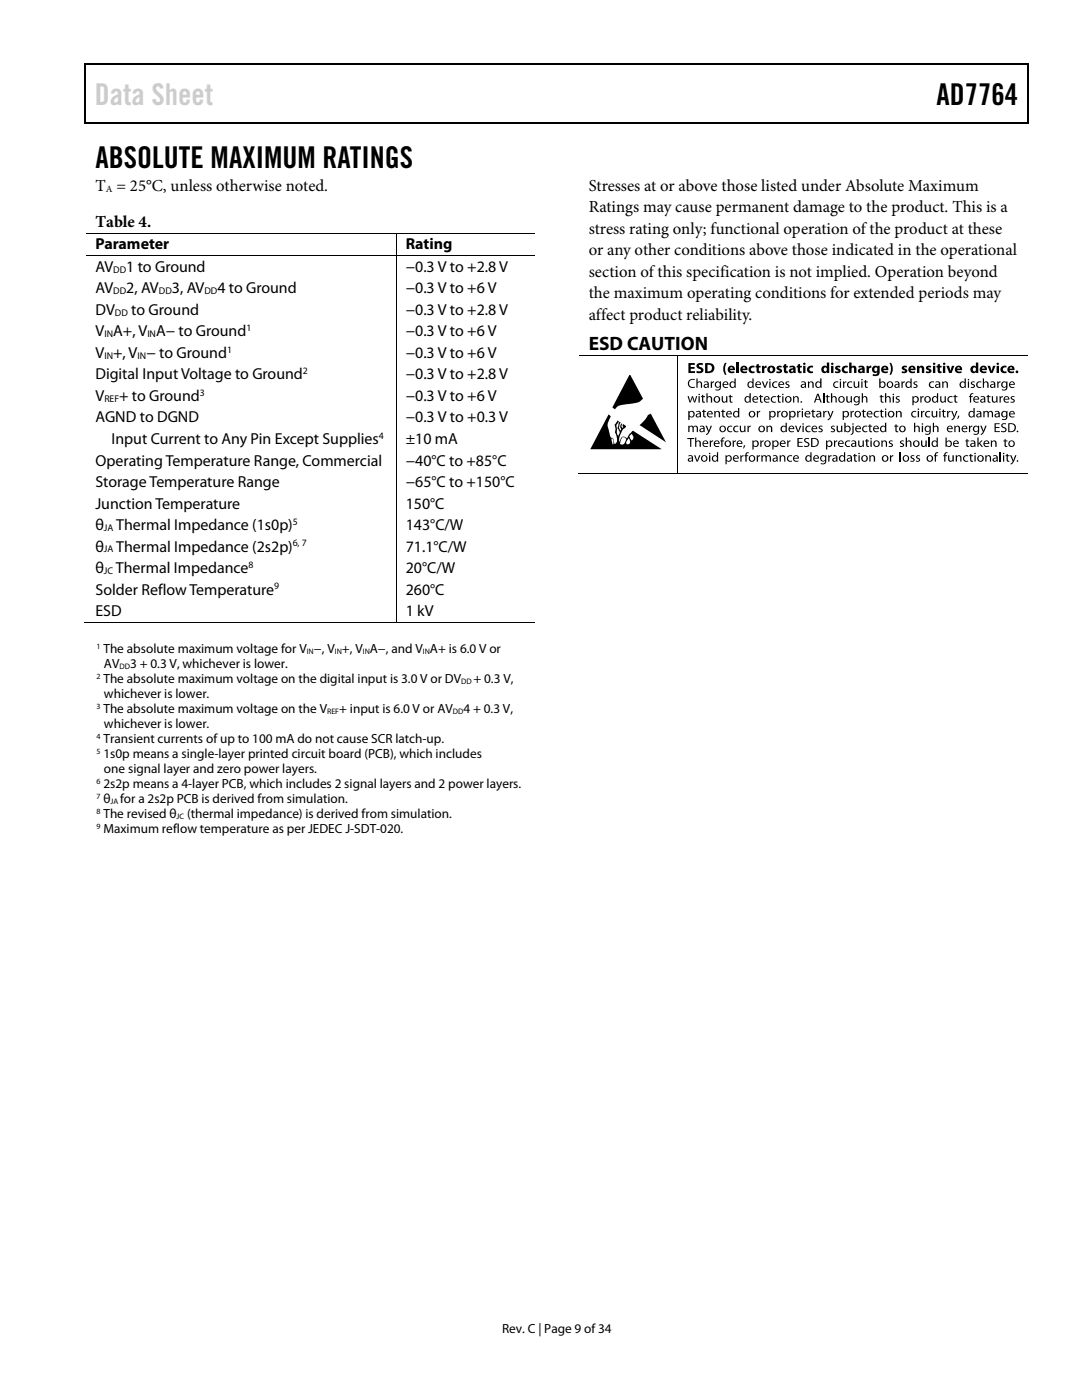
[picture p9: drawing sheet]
<svg xmlns="http://www.w3.org/2000/svg" width="216mm" height="279mm" viewBox="0 0 216 279" stroke-linecap="round" stroke-linejoin="round" font-family="sans-serif">
<defs><g id="words">
<text font-size="6" fill="#cdcdcd" x="18.9" y="21">Data Sheet</text>
<g font-size="6">
<text x="186.9" y="21">AD7764</text>
<text x="19" y="33.6">ABSOLUTE MAXIMUM RATINGS</text>
</g>
<text font-size="3.9" x="117.5" y="69.9">ESD CAUTION</text>
<g font-size="3.3">
<text x="19" y="38.1">T = 25°C, unless otherwise noted.</text>
<text x="117.5" y="38.1">Stresses at or above those listed under Absolute Maximum</text>
<text x="19" y="45.2">Table 4.</text>
<text x="117.5" y="42.4">Ratings may cause permanent damage to the product. This is a</text>
<text x="117.5" y="46.7">stress rating only; functional operation of the product at these</text>
<text x="117.5" y="50.9">or any other conditions above those indicated in the operational</text>
<text x="117.5" y="55.2">section of this specification is not implied. Operation beyond</text>
<text x="117.5" y="59.5">the maximum operating conditions for extended periods may</text>
<text x="117.5" y="63.8">affect product reliability.</text>
</g>
<g font-size="3.2">
<text x="19" y="49.8">Parameter</text>
<text x="81" y="49.8">Rating</text>
<text x="19" y="54.3">AV</text>
<text x="19" y="58.5">AV</text>
<text x="25.2" y="54.3">1 to Ground</text>
<text x="25.2" y="58.5">2, AV</text>
<text x="34.3" y="58.5">3, AV</text>
<text x="43.4" y="58.5">4 to Ground</text>
<text x="81" y="54.3">−0.3 V to +2.8 V</text>
<text x="81" y="58.5">−0.3 V to +6 V</text>
<text x="19" y="62.8">DV</text>
<text x="26.2" y="62.8">to Ground</text>
<text x="81" y="62.8">−0.3 V to +2.8 V</text>
<text x="19" y="67.1">V A+, V A− to Ground</text>
<text x="19" y="71.4">V +, V − to Ground</text>
<text x="81" y="67.1">−0.3 V to +6 V</text>
<text x="81" y="71.4">−0.3 V to +6 V</text>
<text x="19" y="75.7">Digital Input Voltage to Ground</text>
<text x="81" y="75.7">−0.3 V to +2.8 V</text>
<text x="19" y="80">V</text>
<text x="23.8" y="80">+ to Ground</text>
<text x="81" y="80">−0.3 V to +6 V</text>
<text x="19" y="84.3">AGND to DGND</text>
<text x="22.2" y="88.6">Input Current to Any Pin Except Supplies</text>
<text x="81" y="84.3">−0.3 V to +0.3 V</text>
<text x="81" y="88.6">±10 mA</text>
<text x="19" y="92.9">Operating Temperature Range, Commercial</text>
<text x="81" y="92.9">−40°C to +85°C</text>
<text x="19" y="97.2">Storage Temperature Range</text>
<text x="19" y="101.5">Junction Temperature</text>
<text x="81" y="97.2">−65°C to +150°C</text>
<text x="81" y="101.5">150°C</text>
<text x="19" y="105.8">θ</text>
<text x="23.2" y="105.8">Thermal Impedance (1s0p)</text>
<text x="81" y="105.8">143°C/W</text>
<text x="19" y="110.1">θ</text>
<text x="23.2" y="110.1">Thermal Impedance (2s2p)</text>
<text x="81" y="110.1">71.1°C/W</text>
<text x="19" y="114.4">θ</text>
<text x="19" y="118.7">Solder Reflow Temperature</text>
<text x="23.1" y="114.4">Thermal Impedance</text>
<text x="81" y="114.4">20°C/W</text>
<text x="81" y="118.7">260°C</text>
<text x="19" y="123">ESD</text>
<text x="81" y="123">1 kV</text>
</g>
<g font-size="2.6">
<text x="20.6" y="130.4">The absolute maximum voltage for V −, V +, V A−, and V A+ is 6.0 V or</text>
<text x="20.6" y="136.4">The absolute maximum voltage on the digital input is 3.0 V or DV</text>
<text x="20.7" y="133.4">AV</text>
<text x="26" y="133.4">3 + 0.3 V, whichever is lower.</text>
<text x="94.5" y="136.4">+ 0.3 V,</text>
<text x="20.6" y="142.3">The absolute maximum voltage on the V</text>
<text x="20.7" y="139.3">whichever is lower.</text>
<text x="67.7" y="142.3">+ input is 6.0 V or AV</text>
<text x="92.5" y="142.3">4 + 0.3 V,</text>
<text x="20.6" y="148.3">Transient currents of up to 100 mA do not cause SCR latch-up.</text>
<text x="20.7" y="145.3">whichever is lower.</text>
<text x="20.6" y="151.3">1s0p means a single-layer printed circuit board (PCB), which includes</text>
<text x="20.7" y="154.3">one signal layer and zero power layers.</text>
<text x="20.6" y="157.3">2s2p means a 4-layer PCB, which includes 2 signal layers and 2 power layers.</text>
<text x="20.6" y="160.3">θ</text>
<text x="24" y="160.3">for a 2s2p PCB is derived from simulation.</text>
<text x="20.6" y="163.3">The revised θ</text>
<text x="20.6" y="166.3">Maximum reflow temperature as per JEDEC J-SDT-020.</text>
<text x="37.3" y="163.3">(thermal impedance) is derived from simulation.</text>
<text x="100.2" y="266">Rev. C | Page 9 of 34</text>
</g>
<g font-size="1.9">
<text x="21.1" y="38.3">A</text>
<text x="22.6" y="54.4">DD</text>
<text x="22.6" y="58.7">DD</text>
<text x="31.7" y="58.7">DD</text>
<text x="40.8" y="58.7">DD</text>
<text x="22.9" y="63">DD</text>
<text x="20.8" y="67.3">IN</text>
<text x="20.8" y="71.6">IN</text>
<text x="27.5" y="71.6">IN</text>
<text x="29.4" y="67.3">IN</text>
<text x="45.3" y="70.4">1</text>
<text x="49.2" y="66.1">1</text>
<text x="60.5" y="74.7">2</text>
<text x="20.8" y="80.2">REF</text>
<text x="39.9" y="79">3</text>
<text x="75.6" y="87.5">4</text>
<text x="20.7" y="106">JA</text>
<text x="58.4" y="104.7">5</text>
<text x="20.7" y="110.3">JA</text>
<text x="49.6" y="113.3">8</text>
<text x="58.4" y="109">6, 7</text>
<text x="20.7" y="114.6">JC</text>
<text x="54.7" y="117.6">9</text>
</g>
<g font-size="1.6">
<text x="19.3" y="129.5">1</text>
<text x="61.2" y="130.5">IN</text>
<text x="66.8" y="130.5">IN</text>
<text x="72.4" y="130.5">IN</text>
<text x="84.4" y="130.5">IN</text>
<text x="19.3" y="135.5">2</text>
<text x="23.9" y="133.5">DD</text>
<text x="92" y="136.5">DD</text>
<text x="19.3" y="141.5">3</text>
<text x="65.3" y="142.5">REF</text>
<text x="90.4" y="142.5">DD</text>
<text x="19.3" y="147.4">4</text>
<text x="19.3" y="150.4">5</text>
<text x="19.3" y="156.4">6</text>
<text x="19.3" y="159.4">7</text>
<text x="22.1" y="160.5">JA</text>
<text x="19.3" y="162.4">8</text>
<text x="19.3" y="165.4">9</text>
<text x="35.2" y="163.4">JC</text>
</g>
</g></defs>
<g fill="#000">
<path d="M16.9 12.7h.2v1h-.2zM16.9 12.7h.2v.3h-.2zM82.5 12.7h.3v.3h-.3zM205.1 12.7h.2v1h-.2zM205.1 12.7h.2v.3h-.2zM16.9 24.4h.2v.3h-.2zM82.3 24.4h.2v.3h-.2zM205.1 24.4h.2v.3h-.2zM79 46.4h.1v.2h-.1zM79 50.9h.1v.2h-.1zM125.7 75l2.6 4.6-.2 .2a3.4 3.4 0 0 1-2.7 .8l-.6 .1a2.13 2.13 0 0 0-2.1 1l-.5-.4 2.8-5.4zM135.2 70.9h.2v.1h-.2z"/>
<path d="M137.4 72.5h1.2v.3h-.8v.4h.8v.4h-.8v.5h.9v.3h-1.3zM137.2 79.1h.2l.3 1 .4-1h.2l.3 1 .3-1h.2l-.4 1.2h-.2l-.3-1-.4 1h-.2zM137.5 75.9l.7-.3 .5 .1-.1 .2a.74 .74 0 0 0-1.1 .6 .74 .74 0 0 0 1.1 .7l.1 .2a.95 .95 0 0 1-1.2-.3 .95 .95 0 0 1 0-1.2zM139 75.5h.2v.8l.4-.2 .4 .2 .1 1.1h-.2l-.1-.9a.32 .32 0 0 0-.4-.2 .32 .32 0 0 0-.2 .3v.8h-.2zM139.2 72.6l.5-.2 .6 .1-.1 .4h-.7l-.1 .1 .2 .2a.67 .67 0 0 1 .8 .7 .67 .67 0 0 1-.9 .6l-.6-.1 .1-.4 .7 .1 .2-.2-.2-.2a.77 .77 0 0 1-.7-.9zM140.1 78.8h.2v.3h.4v.2h-.4l.1 .8 .3 .1v.1l-.4 .1-.2-.3v-.8h-.2v-.2h.2zM141 78.5h.2v.8l.4-.3 .4 .3 .1 1h-.3v-.9l-.3-.2-.3 .3v.8h-.2zM141.8 76.1h.2v.3l.5-.3v.2l-.3 .1-.1 .2v.8h-.3zM144.7 72.4h.3a2.48 2.48 0 0 0 0 2.4 .69 .69 0 0 1-.7-.8v-.8zM144 79.1h.2l.1 .9 .2 .2 .4-.2v-.9h.2v1.2h-.2v-.2l-.1 .1a.49 .49 0 0 1-.7 0zM145.6 78.8h.2v.3h.4v.2h-.4l.1 .8 .3 .1v.1l-.4 .1-.2-.3v-.8h-.2zM146.9 72.4h.5v2h-.5z"/>
<path d="M149.6 73.2l.8-.2h.2l-.1 .4a.44 .44 0 0 0-.7 .3 .44 .44 0 0 0 .7 .4l.1 .3a.8 .8 0 0 1-1-.2 .8 .8 0 0 1 0-1zM151 72.7l.4-.1v.4h.4v.3h-.4l.1 .8h.3v.3h-.6l-.2-.1v-1h-.2v-.3h.2zM151.6 78.8h.3v.3h.3v.2h-.3v.8l.3 .1-.1 .2h-.2l-.2-.3-.1-.8h-.2v-.2h.2zM152 73h.4v.3l.3-.3h.3v.4h-.3l-.2 .2v.8h-.5zM152 76.1h.3l.3 1.1 .4-1.1h.3l-.5 1.3h-.3zM155 73.2l.6-.2 .4 .1-.1 .3-.5-.1 .1 .2a.51 .51 0 0 1 .6 .5 .51 .51 0 0 1-.7 .5l-.5-.1 .1-.3 .4 .1 .2-.1-.6-.5zM154.2 76.3l.6-.2 .3 .1v.1a.5 .5 0 0 0-.8 .5 .5 .5 0 0 0 .8 .4v.2a.69 .69 0 0 1-.9-.2 .69 .69 0 0 1 0-.9zM155.2 78.8h.3v.3h.3v.2h-.3v.8l.3 .1v.1l-.4 .1-.2-.3v-.8h-.2v-.2h.2zM156.8 76.3l.4-.2 .3 .1v.1h-.5v.3l.2 .1a.38 .38 0 0 1 .3 .3 .38 .38 0 0 1-.2 .4l-.6-.1v-.1h.4l.2-.1-.5-.5zM156.4 72.7l.5-.1v.4h.3v.3h-.3v.8h.3v.3h-.5l-.2-.1-.1-1h-.2v-.3h.2zM158.2 79.1h.2l.1 .2 .1-.1a.5 .5 0 0 1 .7 .1l.1 1h-.3v-.9l-.3-.2-.3 .3v.8h-.2zM159.2 72.7l.4-.1v.4h.4v.3h-.4l.1 .8h.3v.3h-.5l-.3-.1v-1h-.2v-.3h.2z"/>
<path d="M161.2 76.1h.2v.2l.1-.1a.51 .51 0 0 1 .8 .1l.1 1.1h-.3v-.9l-.3-.2-.3 .2v.9h-.3zM161.2 73.2l.9-.2h.2l-.1 .4a.44 .44 0 0 0-.7 .3 .44 .44 0 0 0 .7 .4l.1 .3a.8 .8 0 0 1-1.1-.2 .8 .8 0 0 1 0-1zM164.2 78.5h.3v1.8h-.3zM165 78.8h.2v.3h.3v.2h-.3v.8l.3 .1v.1l-.3 .1-.2-.3v-.8h-.3v-.2h.3zM165.8 78.5h.3v.8l.4-.3 .4 .3 .1 1h-.3v-.9l-.3-.2-.3 .3v.8h-.3zM166.7 73.2l.6-.2 .4 .1-.1 .3-.5-.1v.2a.51 .51 0 0 1 .7 .5 .51 .51 0 0 1-.7 .5l-.5-.1 .1-.3 .4 .1 .2-.1-.6-.5zM166.4 76.3l.6-.2 .3 .1-.1 .1a.5 .5 0 0 0-.7 .5 .5 .5 0 0 0 .8 .4v.2a.68 .68 0 0 1-.9-.2 .68 .68 0 0 1 0-.9zM168.2 76.1h.2v.3l.5-.3v.2l-.3 .1-.1 .2v.8h-.3zM168.2 73.2l.8-.2h.2l-.1 .4a.44 .44 0 0 0-.7 .3 .44 .44 0 0 0 .7 .4l.1 .3a.8 .8 0 0 1-1-.2 .8 .8 0 0 1 0-1zM169.4 72.4h.5v.8a.55 .55 0 0 1 .7-.2 .55 .55 0 0 1 .3 .6v.8h-.5v-.9l-.2-.2-.3 .2v.9h-.5zM168.9 79.1h.2v.9l.3 .2 .3-.3v-.8h.3v1.2h-.2v-.2l-.1 .1a.49 .49 0 0 1-.8 0zM169.2 76.3l.5-.2 .4 .1-.1 .1a.5 .5 0 0 0-.8 .5 .5 .5 0 0 0 .8 .4v.2a.68 .68 0 0 1-.9-.2 .68 .68 0 0 1 .1-.9z"/>
<path d="M170.3 76.1h.3v.9l.3 .2 .3-.2v-.9h.3v1.3h-.2l-.1-.2-.1 .1a.48 .48 0 0 1-.7-.1zM172 78.5h.2v.8l.4-.3 .4 .3 .1 1h-.3v-.9l-.3-.2-.3 .3v.8h-.2zM172.6 75.9l.2-.1v.3h.4v.2h-.4l.1 .9h.2v.2h-.3l-.2-.2v-.9h-.2v-.2h.2zM172.9 73h.4v.3l.3-.3h.3v.4h-.3l-.2 .3v.7h-.5zM175.7 78.8h.3v.3h.3v.2h-.3v.8l.3 .1v.1l-.4 .1-.1-.3-.1-.8h-.2zM176.6 78.5h.2v.8l.5-.3 .4 .3v1h-.2v-.9l-.3-.2-.4 .3v.8h-.2zM177.5 72.4a.69 .69 0 0 1 .6 .8v.8a.69 .69 0 0 1-.6 .8 2.48 2.48 0 0 0 0-2.4zM179.9 76.1h.2v.3l.4-.3v.2l-.2 .1-.2 .2v.8h-.2zM180 73.2l.5-.2 .5 .1-.1 .3h-.5l.2 .2a.46 .46 0 0 1 .4 .6l-.3 .2h-.8l.1-.3 .4 .1 .2-.1-.6-.5zM182.3 76.3l.4-.2 .4 .1-.1 .1h-.4v.3l.2 .1a.38 .38 0 0 1 .3 .3 .38 .38 0 0 1-.2 .4l-.7-.1 .1-.1h.3l.3-.1-.6-.5zM183 73h.4v.2l.3-.2a.55 .55 0 0 1 .7 .6v.8h-.5v-.9l-.2-.2-.2 .3-.1 .8h-.4zM183.6 79.1h.2l.1 .2 .4-.3v.3h-.2l-.2 .3v.7h-.3z"/>
<path d="M184.8 73.2l.6-.2 .4 .1-.1 .3-.4-.1v.2l.2 .1a.46 .46 0 0 1 .3 .6l-.3 .2h-.8l.1-.3 .4 .1 .2-.1-.6-.5zM185.5 76.3l.6-.2 .3 .1-.1 .1a.5 .5 0 0 0-.7 .5 .5 .5 0 0 0 .7 .4l.1 .2a.69 .69 0 0 1-.9-.2 .69 .69 0 0 1 0-.9zM187.1 72.7l.4-.1v.4h.4v.3h-.4l.1 .8h.3v.3h-.5l-.3-.1v-1h-.2v-.3h.2zM188 76.1h.2v.2l.1-.1a.5 .5 0 0 1 .8 .1v1.1h-.2v-.9l-.3-.2-.3 .3v.8h-.3zM187.6 79.1h.2l.1 .9 .2 .2 .4-.3v-.8h.2v1.2h-.2v-.2l-.1 .1a.48 .48 0 0 1-.7 0zM188.8 73h.6l.3 1 .2-1h.5l-.5 1.4h-.5zM190.5 78.8h.2v.3h.3v.2h-.3v.8l.3 .1v.1l-.3 .1-.2-.3v-.8h-.3v-.2h.3zM193.8 76.3l.4-.2 .3 .1-.1 .1h-.4v.3l.2 .1a.38 .38 0 0 1 .3 .3 .38 .38 0 0 1-.2 .4l-.6-.1v-.1h.4l.2-.1-.5-.5zM195 76.3l.5-.2 .3 .1v.1a.5 .5 0 0 0-.8 .5 .5 .5 0 0 0 .8 .4v.2a.69 .69 0 0 1-.9-.2 .69 .69 0 0 1 .1-.9zM196.1 75.5h.3v.8l.4-.2 .4 .2 .1 1.1h-.3v-.9l-.3-.2-.3 .3v.8h-.3zM197.1 78.8h.2v.3h.3v.2h-.3v.8l.3 .1v.1l-.3 .1-.2-.3v-.8h-.3v-.2h.3zM197 73h.6l.2 1 .3-1h.5l-.5 1.4h-.5z"/>
<path d="M199 76.1h.2v.3l.4-.3v.2l-.4 .3v.8h-.2zM197.9 79.1h.2l.1 .9 .3 .2 .3-.3v-.8h.2l.1 1.2h-.3v-.2l-.1 .1a.48 .48 0 0 1-.7 0zM199.4 79.1h.2l.1 .2 .4-.3v.3h-.2l-.2 .3v.7h-.3zM199.8 73.2l.9-.2h.2l-.1 .4a.43 .43 0 0 0-.7 .3 .43 .43 0 0 0 .7 .4l.1 .3a.8 .8 0 0 1-1.1-.2 .8 .8 0 0 1 0-1zM129.2 82.9l.6-.4 3.1 5.8-5.3-3.5 1.1-1zM135.2 94.3h.2v.2h-.2zM137.3 85h.3v.2l.2-.2h.4l.2 .2 .3-.2h.3l.3 .5v.7h-.3v-.9l-.3-.2-.3 .3v.8h-.2v-.9l-.3-.2-.3 .3v.8h-.3zM137.1 87.4h1.4v.2h-.6v1.6h-.2v-1.6h-.6zM138.7 87.3h.2v.8l.5-.2 .4 .2 .1 1.1h-.3v-.9l-.3-.2-.4 .3v.8h-.2zM138.5 90.9h.2l.4 1 .4-1h.3l-.6 1.2h-.2zM140.3 81.8l.2-.1v.3h.4v.2h-.4l.1 .9h.3v.2h-.4l-.2-.2v-.9h-.2v-.2h.2zM140.8 85h.3l.3 1 .4-1h.3l-.7 1.5-.5 .3v-.2l.4-.4z"/>
<path d="M141.6 87.9h.2v.3l.5-.3v.2l-.2 .1-.2 .2v.8h-.3zM142.5 82h.2l.1 .2 .1-.1a.51 .51 0 0 1 .7 .1l.1 1.1h-.3v-.9l-.3-.2-.3 .2v.9h-.3zM144.1 87.4l.5-.1v.2l-.4 .2v.2h.3v.2h-.3v1.1h-.3v-1.1h-.2v-.2h.2zM144.1 81.8l.3-.1v.3h.3v.2h-.3v.9h.3v.2h-.4l-.2-.2v-.9h-.2v-.2h.2zM145.3 85.1l.5-.2 .3 .1v.2a.5 .5 0 0 0-.8 .4 .5 .5 0 0 0 .8 .4v.2a.68 .68 0 0 1-.9-.2 .68 .68 0 0 1 .1-.9zM146.2 87.9h.2v.3l.4-.3v.2l-.4 .3v.8h-.2zM146.5 85.1l.5-.2 .3 .1v.2a.5 .5 0 0 0-.8 .4 .5 .5 0 0 0 .8 .4v.2a.69 .69 0 0 1-.9-.1 .69 .69 0 0 1 .1-1zM147.7 90.9h.2v.2l.5-.3v.3h-.3l-.1 .2v.8h-.3zM148.4 88.9h.3l-.3 .6h-.1zM148.9 90.4l.5-.1v.2h-.3l-.1 .1v.3h.3v.1h-.3v1.1h-.3v-1.1h-.1v-.1h.1zM147.6 85h.3v.9l.3 .2 .3-.2v-.9h.2l.1 1.2h-.2l-.1-.2-.1 .1a.49 .49 0 0 1-.7 0zM149.1 85h.3v.2l.4-.3v.3l-.4 .3v.7h-.2z"/>
<path d="M151 90.9h.2v.2l.5-.3v.3h-.3l-.1 .2v.8h-.3zM151 82h.2v.3l.5-.3v.2l-.3 .1-.1 .3v.7h-.3zM151.7 87.9h.2v.3l.5-.3v.2l-.4 .3v.8h-.3zM151.9 90.9h.2v.2l.3-.2h.3l.2 .2 .3-.2h.4l.2 .5v.7h-.2v-.9l-.3-.2-.3 .2v.9h-.2l-.1-.9-.2-.2-.3 .3v.8h-.3zM152.9 85h.2l.1 .2 .1-.1a.52 .52 0 0 1 .7 0l.1 1.1h-.3v-.9l-.3-.2-.3 .3v.8h-.3zM154 79.2l.5-.2 .4 .1-.1 .2a.5 .5 0 0 0-.8 .4 .5 .5 0 0 0 .8 .4v.2a.68 .68 0 0 1-.9-.2 .68 .68 0 0 1 .1-.9zM155.1 82h.2v.3l.5-.3v.2l-.3 .1-.2 .3v.7h-.2zM155.6 90.9h.2v.2l.1-.1a.51 .51 0 0 1 .7 0l.1 1.1h-.2v-.7a.34 .34 0 0 0-.3-.4 .34 .34 0 0 0-.4 .4v.7h-.2zM157.1 87.9h.2v.3l.4-.3v.2l-.2 .1-.2 .2v.8h-.2zM157.2 91l.5-.2 .4 .1-.1 .2a.5 .5 0 0 0-.7 .4 .5 .5 0 0 0 .7 .4l.1 .2a.68 .68 0 0 1-.9-.2 .68 .68 0 0 1 0-.9zM158.6 85h.3l.4 1 .3-1h.3l-.5 1.2h-.3zM159.1 82h.2v.3l.4-.3v.2l-.2 .1-.2 .2v.8h-.2z"/>
<path d="M159.8 80.1h.2v.2h-.2zM159.1 87.4h1v.2h-.7v.6h.7v.2h-.7v.6h.8v.2h-1.1zM160.5 87.6l.5-.2 .5 .1-.1 .2-.4-.1-.3 .1 .1 .4a.57 .57 0 0 1 .7 .4 .57 .57 0 0 1-.3 .7h-.7l-.1-.1 .1-.2a.4 .4 0 0 0 .5 .1 .4 .4 0 0 0 .1-.5l-.2-.1a.51 .51 0 0 1-.4-.8zM160.9 85.1l.5-.2 .3 .1v.2a.5 .5 0 0 0-.8 .4 .5 .5 0 0 0 .8 .4v.2a.69 .69 0 0 1-.9-.1 .69 .69 0 0 1 .1-1zM162.1 81.8l.2-.1v.3h.4v.2h-.4l.1 .9h.2v.2h-.3l-.2-.2v-.9h-.2v-.2h.2zM163.4 85.1l.4-.2 .3 .1v.2h-.5v.2l.2 .1a.39 .39 0 0 1 .3 .6l-.4 .2-.4-.1 .1-.2 .3 .1 .2-.2-.5-.4zM164.3 82h.2v.3l.4-.3v.2l-.2 .1-.2 .2v.8h-.2zM165.2 90.9h.3v.2l.4-.3v.3h-.2l-.2 .3v.7h-.2zM165.1 82h.2l.4 1 .4-1h.2l-.6 1.6-.5 .3-.1-.2a.43 .43 0 0 0 .5-.5zM165.9 85.1l.4-.2 .3 .1-.1 .2h-.4v.2l.2 .1a.38 .38 0 0 1 .3 .3 .38 .38 0 0 1-.2 .4h-.6v-.2l.4 .1 .2-.2-.6-.4zM166.4 87.9h.2v.3l.5-.3v.2l-.3 .1-.1 .2v.8h-.3zM166.9 85h.3v.9l.3 .2 .3-.3v-.8h.3v1.2h-.2v-.2l-.1 .1a.49 .49 0 0 1-.8 0z"/>
<path d="M168.8 88.1l.5-.2 .3 .1v.1a.5 .5 0 0 0-.8 .5 .5 .5 0 0 0 .8 .4v.1a.69 .69 0 0 1-.9-.1 .69 .69 0 0 1 .1-.9zM169.7 82h.2v.3l.5-.3v.2l-.3 .1-.1 .2v.8h-.3zM170.4 90.6h.3v.3h.3v.1h-.3v.9l.3 .1v.1h-.4l-.1-.2-.1-.9h-.2v-.1h.2zM171.2 87.9h.3v.9l.3 .2 .3-.2v-.9h.3v1.3h-.2l-.1-.2v.1a.48 .48 0 0 1-.8-.1zM172.2 81.8l.2-.1v.3h.4v.2h-.4v.9h.3l.1 .2h-.4l-.2-.2v-.9h-.2v-.2h.2zM172.2 85.1l.5-.2 .4 .1-.1 .2a.5 .5 0 0 0-.7 .4 .5 .5 0 0 0 .7 .4l.1 .2a.69 .69 0 0 1-.9-.1 .69 .69 0 0 1 0-1zM172.8 87.7l.3-.1v.3h.3v.2h-.3v.9h.3v.2h-.4l-.2-.2v-.9h-.2zM173.4 90.9h.3v.2l.1-.1a.52 .52 0 0 1 .7 0l.1 1.1h-.2l-.1-.9-.2-.2-.4 .3v.8h-.2zM173.4 84.7h.3v.3h.3v.1h-.3v.9l.3 .1v.1h-.4l-.1-.2-.1-.9h-.2v-.1h.2zM174.5 82.2l.5-.2 .4 .1-.1 .1a.5 .5 0 0 0-.7 .5 .5 .5 0 0 0 .7 .4l.1 .1a.68 .68 0 0 1-.9-.1 .68 .68 0 0 1 0-.9zM175.9 87.9h.2v.2l.1-.1a.5 .5 0 0 1 .7 .1l.1 1.1h-.2l-.1-.9a.32 .32 0 0 0-.3-.2 .32 .32 0 0 0-.3 .3v.8h-.2zM175.7 81.8l.3-.1v.3h.3v.2h-.3v.9h.3v.2h-.4l-.1-.2-.1-.9h-.2v-.2h.2z"/>
<path d="M177.4 88.1l.4-.2 .3 .1v.1h-.5v.3h.2a.38 .38 0 0 1 .4 .4 .38 .38 0 0 1-.2 .4l-.7-.1 .1-.1h.3l.3-.1-.6-.5zM177.6 90.9h.2v.2l.5-.3v.3h-.3l-.2 .2v.8h-.2zM178.8 79.2l.4-.2 .3 .1-.1 .2h-.4v.2l.2 .1a.38 .38 0 0 1 .3 .3 .38 .38 0 0 1-.2 .4h-.6l.1-.2 .3 .1 .2-.2-.5-.4zM178.8 82h.2v.2l.1-.1a.52 .52 0 0 1 .7 .1l.1 1.1h-.2l-.1-.9-.2-.2-.4 .3v.8h-.2zM178.7 84.7h.2v.3h.3v.1h-.3v.9l.3 .1v.1h-.3l-.2-.2v-.9h-.3v-.1h.3zM179.6 90.3h.2v1.8h-.2zM179.6 88.1l.4-.2 .4 .1-.1 .1h-.4v.3h.2a.38 .38 0 0 1 .3 .4 .38 .38 0 0 1-.2 .4l-.6-.1v-.1h.3l.3-.1-.6-.5zM180.7 87.3h.3v.8l.4-.2 .4 .2 .1 1.1h-.3v-.9a.32 .32 0 0 0-.4-.2 .32 .32 0 0 0-.2 .3v.8h-.3zM181.7 91l.4-.2 .4 .1-.1 .2h-.4v.2l.1 .1a.39 .39 0 0 1 .4 .6l-.5 .2-.4-.1 .1-.2 .3 .1 .3-.2-.6-.5zM182.4 84.4h.2v.8l.5-.3 .4 .2v1.1h-.2v-.7a.34 .34 0 0 0-.3-.4 .34 .34 0 0 0-.4 .4v.7h-.2zM182.8 91l.4-.2 .4 .1-.1 .2h-.4v.2l.2 .1a.38 .38 0 0 1 .3 .3 .38 .38 0 0 1-.2 .4h-.7l.1-.2 .3 .1 .3-.2-.6-.5zM182 82.2l.5-.2 .3 .1v.1a.5 .5 0 0 0-.8 .5 .5 .5 0 0 0 .8 .4v.1a.68 .68 0 0 1-.9-.1 .68 .68 0 0 1 .1-.9z"/>
<path d="M183.8 82h.2v.3l.4-.3v.2l-.2 .1-.2 .2v.8h-.2zM183.8 87.9h.2l.1 .9 .2 .2 .4-.2v-.9h.2v1.3h-.2v-.2l-.1 .1a.49 .49 0 0 1-.8-.1zM185.3 87.3h.3v1.9h-.3zM184.8 82.2l.5-.2 .3 .1v.1a.5 .5 0 0 0-.8 .5 .5 .5 0 0 0 .8 .4v.1a.68 .68 0 0 1-.9-.1 .68 .68 0 0 1 .1-.9zM186.1 84.4h.3v.8l.4-.3 .4 .2 .1 1.1h-.3v-.9l-.3-.2-.3 .3v.8h-.3zM186.7 90.4l.5-.1v.2h-.3l-.1 .1v.3h.3v.1h-.3v1.1h-.3v-1.1h-.2v-.1h.2zM185.9 82h.2l.1 .9 .2 .2 .4-.2v-.9h.2v1.3h-.2v-.2l-.1 .1a.48 .48 0 0 1-.7-.1zM188.1 81.8l.3-.1v.3h.3v.2h-.3v.9h.3v.2h-.4l-.1-.2-.1-.9h-.2zM188.6 90.4l.5-.1v.2h-.4v.1l-.1 .3h.4v.1h-.4v1.1h-.2v-1.1h-.2v-.1h.2zM189 82h.2v.3l.5-.3v.2l-.3 .1-.2 .2v.8h-.2zM189.8 82h.3l.3 1 .4-1h.2l-.6 1.6-.5 .3v-.2a.43 .43 0 0 0 .4-.5zM189.2 79.2l.5-.2 .4 .1-.1 .2a.5 .5 0 0 0-.7 .4 .5 .5 0 0 0 .8 .4v.2a.69 .69 0 0 1-.9-.1 .69 .69 0 0 1 0-1z"/>
<path d="M189.2 90.9h.2l.1 .9 .2 .2 .3-.3 .1-.8h.2v1.2h-.2v-.2l-.1 .1a.48 .48 0 0 1-.7-.1zM190.4 85h.2v.2l.1-.1a.51 .51 0 0 1 .8 0l.1 1.1h-.3v-.9l-.3-.2-.3 .3v.8h-.3zM190.7 90.9h.2v.2l.1-.1a.5 .5 0 0 1 .8 0v1.1h-.2v-.9a.32 .32 0 0 0-.4-.2 .32 .32 0 0 0-.2 .4v.7h-.3zM191.2 83h.2l-.2 .6h-.2zM192.8 87.7l.3-.1v.3h.3v.2h-.3v.9h.3v.2h-.4l-.2-.2v-.9h-.2zM192.3 91l.6-.2 .3 .1-.1 .2a.5 .5 0 0 0-.7 .4 .5 .5 0 0 0 .8 .4v.2a.69 .69 0 0 1-.9-.2 .69 .69 0 0 1 0-.9zM193.3 85h.2l.1 .2 .4-.3v.3h-.2l-.2 .3v.7h-.3zM193.7 78.6l.5-.1v.2l-.4 .1v.3h.3v.2h-.3v1h-.3v-1h-.2v-.2h.2zM193.6 90.6h.2v.3h.4v.1h-.4l.1 .9 .2 .1 .1 .1h-.4l-.2-.2v-.9h-.2v-.1h.2zM195 87.3h.3v1.2l.5-.6h.3l-.6 .5 .7 .8h-.3l-.5-.6-.1 .1v.5h-.3zM195.6 85h.3l.3 1 .4-1h.3l-.6 1.2-.6 .6v-.2l.4-.4zM196.2 82h.2v.2l.3-.2h.3l.2 .2 .3-.2h.4l.2 .5v.8h-.2v-.9l-.3-.2-.3 .2v.9h-.2l-.1-1-.2-.1-.3 .3v.8h-.3z"/>
<path d="M196.6 90.9h.2v.2l.1-.1a.5 .5 0 0 1 .8 0l.1 1.1h-.3v-.7a.34 .34 0 0 0-.3-.4 .34 .34 0 0 0-.4 .4v.7h-.2zM197.7 87.9h.2v.2l.1-.1a.52 .52 0 0 1 .8 .1l.1 1.1h-.3v-.9l-.3-.2-.3 .3v.8h-.3zM198.5 84.5h1v.2h-.8v.5h.7v.2h-.7v.6h.8v.2h-1zM199.5 90.3h.2v1.8h-.2zM199.8 84.7a.8 .8 0 0 1 1-.2l-.1 .2-.3-.1-.4 .2 .2 .3a.57 .57 0 0 1 .6 .4 .57 .57 0 0 1-.3 .7h-.7l-.1-.1 .1-.1a.4 .4 0 0 0 .6 .1 .4 .4 0 0 0 .1-.6l-.3-.1a.51 .51 0 0 1-.4-.7zM200.4 87.7l.3-.1v.3h.3v.2h-.3v.9h.3v.2h-.4l-.1-.2-.1-.9h-.2v-.2h.2zM200.9 90.6h.2v.3h.3v.1h-.3v.9l.3 .1v.1h-.3l-.2-.2v-.9h-.3v-.1h.3zM201.7 79.2l.4-.2 .4 .1-.1 .2h-.5v.2l.3 .1a.38 .38 0 0 1 .3 .3 .38 .38 0 0 1-.2 .4h-.7l.1-.2 .3 .1 .3-.2-.6-.4zM201.5 90.9h.3l.4 1 .4-1h.2l-.5 1.2-.6 .6-.1-.2 .5-.4zM202.9 86h.2v.2h-.2zM202.9 91.9h.2v.2h-.2zM79 124.2h.1v.2h-.1z"/>
<path d="M139.4 78.7a.15 .15 0 0 1 .2 0 .15 .15 0 0 1-.2 0zM139.4 79.1h.2v1.2h-.2z"/>
<path d="M140.7 72.5a1.56 1.56 0 0 1 1.8 .6 1.23 1.23 0 0 1-1.7 1.4l-.1-.1zM141.2 72.8v1.3a.69 .69 0 0 0 .9-.6 .69 .69 0 0 0-.9-.7z"/>
<path d="M140.5 76.2l.4-.1 .5 .3 .1 1h-.3v-.2a.42 .42 0 0 1-.6 .2 .42 .42 0 0 1 0-.7l.6-.1v-.2l-.3-.1-.4 .1zM140.7 76.9v.3h.3l.2-.2v-.2z"/>
<path d="M142.8 76.3l.4-.2 .4 .2 .1-.2h.2v.4a1.51 1.51 0 0 1-.2 1.3l-.5 .1-.5-.1 .1-.1h.2a.47 .47 0 0 0 .5 0 .47 .47 0 0 0 .1-.5 .61 .61 0 0 1-.9 0 .61 .61 0 0 1 .1-.9zM143.1 76.3a.47 .47 0 0 0-.2 .6 .47 .47 0 0 0 .5 .3 .46 .46 0 0 0 .2-.6 .46 .46 0 0 0-.5-.3z"/>
<path d="M144.3 76.3a.57 .57 0 0 1 .7-.2 .57 .57 0 0 1 .3 .7h-.9a.51 .51 0 0 0 .8 .4l.1 .2a.71 .71 0 0 1-1-.2 .71 .71 0 0 1 0-.9zM144.6 76.3l-.2 .3h.7l-.1-.3z"/>
<path d="M145.4 73.2a.71 .71 0 0 1 .9-.2 .71 .71 0 0 1 .3 .9h-.9l.2 .2h.6l.1 .3a.84 .84 0 0 1-1.1-.1 .84 .84 0 0 1-.1-1.1zM145.8 73.3l-.1 .3h.5l-.1-.3z"/>
<path d="M145.7 76.3l.5-.2 .4 .2v-.8h.2v1.9h-.2v-.2a.63 .63 0 0 1-1 0 .63 .63 0 0 1 .1-.9zM146 76.3a.48 .48 0 0 0-.2 .6 .48 .48 0 0 0 .6 .3l.1-.1a.47 .47 0 0 0 0-.6 .47 .47 0 0 0-.5-.2z"/>
<path d="M147.9 73.2a.71 .71 0 0 1 .9-.2 .71 .71 0 0 1 .3 .9h-.9l.2 .2h.6l.1 .3a.84 .84 0 0 1-1.1-.1 .84 .84 0 0 1-.1-1.1zM148.3 73.3l-.2 .3h.6l-.1-.3z"/>
<path d="M148.7 79.2l.4-.2 .4 .2v-.7h.3v1.8h-.2v-.2a.63 .63 0 0 1-1 .1 .63 .63 0 0 1 .1-1zM149 79.3a.48 .48 0 0 0-.2 .6 .48 .48 0 0 0 .5 .3 .47 .47 0 0 0 .2-.6 .47 .47 0 0 0-.5-.3z"/>
<path d="M150.3 79.2a.57 .57 0 0 1 .7-.1 .57 .57 0 0 1 .3 .6h-1a.51 .51 0 0 0 .9 .4v.2a.71 .71 0 0 1-.9-.1 .71 .71 0 0 1 0-1zM150.5 79.3l-.2 .3h.8l-.2-.3z"/>
<path d="M149.3 76.3l.4-.2 .4 .2v-.8h.3v1.9h-.2v-.2a.63 .63 0 0 1-1 0 .63 .63 0 0 1 .1-.9zM149.6 76.3a.48 .48 0 0 0-.2 .6 .48 .48 0 0 0 .5 .3 .47 .47 0 0 0 .2-.6 .47 .47 0 0 0-.5-.3z"/>
<path d="M150.9 76.3a.57 .57 0 0 1 .7-.2 .57 .57 0 0 1 .3 .7h-1a.51 .51 0 0 0 .3 .4 .51 .51 0 0 0 .6 0v.2a.71 .71 0 0 1-.9-.2 .71 .71 0 0 1 0-.9zM151.1 76.3l-.2 .3h.7l-.1-.3z"/>
<path d="M152.6 79.2a.57 .57 0 0 1 .7-.1 .57 .57 0 0 1 .3 .6h-1a.53 .53 0 0 0 .9 .4v.2a.71 .71 0 0 1-.9-.1 .71 .71 0 0 1 0-1zM152.8 79.3l-.2 .3h.7l-.1-.3z"/>
<path d="M153.5 75.7h.2v.2h-.2zM153.5 76.1h.2v1.3h-.2z"/>
<path d="M153.1 73.7a.8 .8 0 0 1 1.6 0 .8 .8 0 0 1-1.6 0zM153.7 73.4l-.1 .1a.44 .44 0 0 0 .3 .7 .41 .41 0 0 0 .3-.5 .41 .41 0 0 0-.5-.3z"/>
<path d="M155.5 76.3a.57 .57 0 0 1 .7-.2 .57 .57 0 0 1 .3 .7h-1a.51 .51 0 0 0 .8 .4l.1 .2a.71 .71 0 0 1-.9-.2 .71 .71 0 0 1 0-.9zM155.7 76.3l-.2 .3h.7l-.1-.3z"/>
<path d="M156 78.7a.15 .15 0 0 1 .3 0 .15 .15 0 0 1-.3 0zM156.1 79.1h.2v1.2h-.2z"/>
<path d="M157.5 73.1l.3-.1a.65 .65 0 0 1 .9 .6l.1 .8h-.4l-.1-.1a.49 .49 0 0 1-.7 .1 .49 .49 0 0 1 0-.8l.7-.2-.3-.1-.4 .1zM157.9 73.9v.1l.1 .2 .3-.2v-.2z"/>
<path d="M160.3 72.4h.4v.4h-.4zM160.3 73h.4v1.4h-.4z"/>
<path d="M159.9 76.2l.4-.1 .5 .3v1h-.2v-.2a.42 .42 0 0 1-.6 .1 .42 .42 0 0 1 0-.6l.6-.1v-.2l-.3-.1-.4 .1zM160.1 76.9v.3h.4l.1-.2v-.2z"/>
<path d="M163.1 78.6h.2l.7 1.7h-.3l-.2-.5h-.6l-.2 .5h-.3zM163.2 78.8l-.3 .8h.6z"/>
<path d="M162.8 76.3l.5-.2 .4 .2v-.8h.2v1.9h-.2v-.2a.63 .63 0 0 1-1 0 .63 .63 0 0 1 .1-.9zM163.1 76.3a.48 .48 0 0 0-.2 .6 .48 .48 0 0 0 .6 .3 .47 .47 0 0 0 .1-.6 .47 .47 0 0 0-.5-.3z"/>
<path d="M164.1 73.2l.5-.2 .4 .1v-.7h.5v2h-.5v-.2a.71 .71 0 0 1-1 0 .71 .71 0 0 1 .1-1zM164.5 73.4a.39 .39 0 0 0-.1 .5 .39 .39 0 0 0 .5 .2 .4 .4 0 0 0 .1-.5 .4 .4 0 0 0-.5-.2z"/>
<path d="M165.9 72.4h.4v.4h-.4zM165.8 73h.5v1.4h-.5z"/>
<path d="M167.5 75.8a.15 .15 0 0 1 .3 0 .15 .15 0 0 1-.3 0zM167.6 76.1h.2v1.3h-.2z"/>
<path d="M171.9 75.7h.2v.2h-.2zM171.9 76.1h.2v1.3h-.2z"/>
<path d="M171.3 73.1l.3-.1a.66 .66 0 0 1 .9 .6l.1 .8h-.5v-.1a.49 .49 0 0 1-.8 .1 .49 .49 0 0 1 .1-.8l.6-.2-.2-.1-.4 .1zM171.7 73.9v.2l.1 .1 .3-.2v-.2z"/>
<path d="M175.4 75.5h.3v.8a.61 .61 0 0 1 .9 .1 .61 .61 0 0 1-.1 .8 .61 .61 0 0 1-.8 0v.2h-.3zM175.8 76.4a.47 .47 0 0 0-.1 .6 .47 .47 0 0 0 .6 .2 .48 .48 0 0 0 .2-.6 .48 .48 0 0 0-.6-.3z"/>
<path d="M174.2 73.2a.6 .6 0 0 1 .9 0v-.2h.4v.4a1.59 1.59 0 0 1-.2 1.5l-.6 .2-.6-.1 .1-.4 .3 .1a.41 .41 0 0 0 .5-.4 .69 .69 0 0 1-.9-.1 .69 .69 0 0 1 .1-1zM174.6 73.4l-.1 .1a.41 .41 0 0 0 .3 .6 .38 .38 0 0 0 .3-.4 .38 .38 0 0 0-.5-.3z"/>
<path d="M176 73.2a.71 .71 0 0 1 .9-.2 .71 .71 0 0 1 .3 .9h-.9l.2 .2h.6l.1 .3a.84 .84 0 0 1-1.1-.1 .84 .84 0 0 1-.1-1.1zM176.4 73.3l-.1 .3h.5l-.1-.3z"/>
<path d="M176.9 76.8a.66 .66 0 0 1 1.3 0 .66 .66 0 0 1-1.3 0zM177.1 76.8a.45 .45 0 0 0 .9 0 .45 .45 0 0 0-.9 0z"/>
<path d="M178.1 78.7a.15 .15 0 0 1 .3 0 .15 .15 0 0 1-.3 0zM178.1 79.1h.3v1.2h-.3z"/>
<path d="M178.5 76.2l.5-.1 .4 .3 .1 1h-.2v-.2a.42 .42 0 0 1-.7 .2 .42 .42 0 0 1 .1-.7l.5-.1v-.2l-.3-.1-.3 .1zM178.8 76.9v.3h.3l.1-.2v-.2z"/>
<path d="M181.4 73.2a.71 .71 0 0 1 .9-.2 .71 .71 0 0 1 .4 .9h-1l.2 .2h.6l.1 .3a.84 .84 0 0 1-1.1-.1 .84 .84 0 0 1-.1-1.1zM181.8 73.3l-.1 .3h.6l-.1-.3z"/>
<path d="M180.8 76.3l.5-.2 .4 .2v-.8h.2v1.9h-.2v-.2a.63 .63 0 0 1-.9 0 .63 .63 0 0 1 0-.9zM181.1 76.3a.48 .48 0 0 0-.2 .6 .48 .48 0 0 0 .6 .3 .47 .47 0 0 0 .2-.6 .47 .47 0 0 0-.6-.3z"/>
<path d="M182.1 79.1h.2v.2a.62 .62 0 0 1 .9 0 .62 .62 0 0 1 0 .8 .62 .62 0 0 1-.9 .1v.7h-.2zM182.4 79.4a.42 .42 0 0 0-.1 .5 .42 .42 0 0 0 .6 .1 .42 .42 0 0 0 .1-.5l-.3-.3z"/>
<path d="M186.2 72.4h.4v.4h-.4zM186.2 73h.4v1.4h-.4z"/>
<path d="M186.1 79.2l.4-.2 .5 .2v-.7h.2v1.8h-.2v-.2a.63 .63 0 0 1-1 .1 .63 .63 0 0 1 .1-1zM186.4 79.3a.48 .48 0 0 0-.2 .6 .48 .48 0 0 0 .5 .3l.2-.1a.47 .47 0 0 0 0-.6 .47 .47 0 0 0-.5-.2z"/>
<path d="M186.7 76.2l.4-.1 .5 .3v1h-.2v-.2a.42 .42 0 0 1-.7 .2 .42 .42 0 0 1 .1-.7l.6-.1v-.2l-.3-.1-.4 .1zM186.9 76.9v.3h.4l.1-.2v-.2z"/>
<path d="M188.2 72.4h.4v.4h-.4zM188.1 73h.5v1.4h-.5z"/>
<path d="M190.7 73.2a.71 .71 0 0 1 .9-.2 .71 .71 0 0 1 .4 .9h-1l.2 .2h.6l.1 .3a.84 .84 0 0 1-1.1-.1 .84 .84 0 0 1-.1-1.1zM191.1 73.3l-.1 .3h.5l-.1-.3z"/>
<path d="M191.6 76.3l.5-.2 .4 .2v-.8h.2v1.9h-.2v-.2a.63 .63 0 0 1-.9 0 .63 .63 0 0 1 0-.9zM191.9 76.3a.48 .48 0 0 0-.2 .6 .48 .48 0 0 0 .6 .3 .47 .47 0 0 0 .2-.6 .47 .47 0 0 0-.6-.3z"/>
<path d="M193.1 75.7h.3v.2h-.3zM193.1 76.1h.3v1.3h-.3z"/>
<path d="M194.4 79.2a.57 .57 0 0 1 .7-.1 .57 .57 0 0 1 .3 .6h-1a.51 .51 0 0 0 .8 .4l.1 .2a.71 .71 0 0 1-.9-.1 .71 .71 0 0 1 0-1zM194.6 79.3l-.2 .3h.7l-.1-.3z"/>
<path d="M193.8 73.2l.5-.2 .4 .1v-.7h.5v2h-.4v-.2a.71 .71 0 0 1-1.1 0 .71 .71 0 0 1 .1-1zM194.3 73.4l-.1 .1a.41 .41 0 0 0 .2 .6 .39 .39 0 0 0 .3-.4 .39 .39 0 0 0-.4-.3z"/>
<path d="M195.7 73.2a.71 .71 0 0 1 .9-.2 .71 .71 0 0 1 .3 .9h-1l.3 .2h.6v.3a.84 .84 0 0 1-1-.1 .84 .84 0 0 1-.1-1.1zM196.1 73.3l-.2 .3h.6l-.1-.3z"/>
<path d="M197.6 76.2l.5-.1 .5 .3v1h-.2v-.2a.42 .42 0 0 1-.7 .2 .42 .42 0 0 1 .1-.7l.5-.1v-.2l-.3-.1-.3 .1zM197.9 76.9l-.1 .3h.4l.2-.2v-.2z"/>
<path d="M198.9 72.4h.4v.4h-.4zM198.9 73h.4v1.4h-.4z"/>
<path d="M200.4 79.2a.57 .57 0 0 1 .7-.1 .57 .57 0 0 1 .3 .6h-.9a.51 .51 0 0 0 .8 .4v.2a.71 .71 0 0 1-.9-.1 .71 .71 0 0 1 0-1zM200.6 79.3l-.1 .3h.7l-.2-.3z"/>
<path d="M200 76.3l.4-.2 .4 .2v-.2h.2v.4a1.51 1.51 0 0 1-.2 1.3l-.5 .1-.4-.1v-.1h.2a.46 .46 0 0 0 .5 0 .46 .46 0 0 0 .2-.5 .61 .61 0 0 1-.9 0 .61 .61 0 0 1 .1-.9zM200.2 76.3a.47 .47 0 0 0-.2 .6 .47 .47 0 0 0 .6 .3 .46 .46 0 0 0 .2-.6 .46 .46 0 0 0-.6-.3z"/>
<path d="M201.2 73.2a.72 .72 0 0 1 .9-.2 .72 .72 0 0 1 .3 .9h-1l.3 .2h.6l.1 .3a.84 .84 0 0 1-1.1-.1 .84 .84 0 0 1-.1-1.1zM201.6 73.3l-.2 .3h.6l-.1-.3z"/>
<path d="M201.5 76.3a.57 .57 0 0 1 .7-.2 .57 .57 0 0 1 .3 .7h-.9a.51 .51 0 0 0 .3 .4 .51 .51 0 0 0 .5 0v.2a.71 .71 0 0 1-.9-.2 .71 .71 0 0 1 0-.9zM201.7 76.3l-.1 .3h.7l-.2-.3z"/>
<path d="M121.4 82.7l-3.6 7h14.2l-5.7-3.7-.7 .7-.5 .8a.71 .71 0 0 0-.8-.3 .71 .71 0 0 0-.6 .7l-.1 .3a3.1 3.1 0 0 1 1.3-2.9v-.3l-.6-.4v.7l-.2 .2-.1-.4 .1-.6-.3 .3v.5l.2 .4-.2 .2-.1-.1a.74 .74 0 0 1-.1-1l.3-.4-.3-.2-.4 1.2a1 1 0 0 1 .1 1.5l-.2-.3v-1a.9 .9 0 0 1 .3-1.2l.1-.3-.3-.2-.3 .5a.49 .49 0 0 0-.1 .8 3.1 3.1 0 0 0 .3 2.1 1.05 1.05 0 0 1-.5 1.3l-.3-1.2a.83 .83 0 0 1-.7-1l-.1-.4a2.41 2.41 0 0 1 .3-2.7 .45 .45 0 0 0-.4-.6zM122 87.5h.2l.2 .4v.6l-.1 .2zM124.2 87.2l.5 .1a.91 .91 0 0 1-.9 1.4l-.1-.2 .2-.6zM125.3 87.5a.53 .53 0 0 1 .4 .7 .53 .53 0 0 1-.7 .3zM125.7 86.9l.3-.3a.76 .76 0 0 1 0 1.3l-.4-.7z"/>
<path d="M137.3 82h.3v.2a.61 .61 0 0 1 .8 0 .61 .61 0 0 1 .1 .9 .61 .61 0 0 1-.9 0v.7h-.3zM137.7 82.3a.44 .44 0 0 0 0 .7 .44 .44 0 0 0 .6-.1 .46 .46 0 0 0 0-.5 .46 .46 0 0 0-.5-.2z"/>
<path d="M137.3 90.9l.5-.1 .4 .3 .1 1h-.2v-.1a.42 .42 0 0 1-.6 .1 .42 .42 0 0 1-.1-.7l.7-.1-.1-.1-.2-.2-.4 .1zM137.6 91.6v.3h.3l.2-.2v-.2z"/>
<path d="M138.9 82.1l.5-.1 .4 .3 .1 1h-.2v-.2a.42 .42 0 0 1-.7 .1 .42 .42 0 0 1 0-.6l.6-.1v-.2l-.3-.1-.3 .1zM139.1 82.7v.4h.4l.1-.2v-.2z"/>
<path d="M140.3 88.1a.57 .57 0 0 1 .7-.2 .57 .57 0 0 1 .3 .7h-.9a.53 .53 0 0 0 .8 .4l.1 .1a.71 .71 0 0 1-1-.1 .71 .71 0 0 1 0-.9zM140.5 88.1l-.1 .3h.7l-.1-.3z"/>
<path d="M139.9 91.5a.66 .66 0 0 1 1.3 0 .66 .66 0 0 1-1.3 0zM140.1 91.5a.45 .45 0 0 0 .9 0 .45 .45 0 0 0-.9 0z"/>
<path d="M139.7 85l.4-.1 .5 .3v1h-.2v-.1a.42 .42 0 0 1-.7 .1 .42 .42 0 0 1 .1-.6l.5-.2v-.1l-.3-.2-.3 .1zM139.9 85.7v.3h.3l.2-.1v-.3z"/>
<path d="M141.2 82.2a.58 .58 0 0 1 .7-.2 .58 .58 0 0 1 .3 .7h-.9a.53 .53 0 0 0 .8 .4l.1 .1a.71 .71 0 0 1-1-.1 .71 .71 0 0 1 0-.9zM141.5 82.2l-.2 .3h.7l-.1-.3z"/>
<path d="M141.5 90.5a.15 .15 0 0 1 .2 0 .15 .15 0 0 1-.2 0zM141.5 90.9h.2v1.2h-.2z"/>
<path d="M142.6 88.1a.58 .58 0 0 1 .7-.2 .58 .58 0 0 1 .3 .7h-1a.51 .51 0 0 0 .9 .4v.1a.71 .71 0 0 1-.9-.1 .71 .71 0 0 1 0-.9zM142.8 88.1l-.2 .3h.8l-.2-.3z"/>
<path d="M142.4 79.7a.67 .67 0 0 1 1.3 0 .67 .67 0 0 1-1.3 0zM142.6 79.7a.45 .45 0 0 0 .9 0 .45 .45 0 0 0-.9 0z"/>
<path d="M142.2 91l.4-.2 .5 .2v-.7h.2v1.8h-.2v-.2a.63 .63 0 0 1-1 .1 .63 .63 0 0 1 .1-1zM142.5 91.1a.48 .48 0 0 0-.2 .6 .48 .48 0 0 0 .5 .2 .47 .47 0 0 0 .2-.6 .47 .47 0 0 0-.5-.2z"/>
<path d="M143.5 85.6a.7 .7 0 0 1 1.4 0 .7 .7 0 0 1-1.4 0zM143.7 85.6a.5 .5 0 0 0 1 0 .5 .5 0 0 0-1 0z"/>
<path d="M144.7 90.9h.3v.2a.61 .61 0 0 1 .8 0 .61 .61 0 0 1 .1 .8 .61 .61 0 0 1-.9 .1v.7h-.2zM145.1 91.2a.44 .44 0 0 0 0 .6 .44 .44 0 0 0 .6-.1 .46 .46 0 0 0 0-.5 .46 .46 0 0 0-.5-.1z"/>
<path d="M145 82.2a.57 .57 0 0 1 .7-.2 .57 .57 0 0 1 .3 .7h-.9a.51 .51 0 0 0 .3 .4 .51 .51 0 0 0 .5 0l.1 .1a.71 .71 0 0 1-.9-.1 .71 .71 0 0 1-.1-.9zM145.3 82.2l-.2 .3h.7l-.1-.3z"/>
<path d="M144.6 88.5a.67 .67 0 0 1 1.3 0 .67 .67 0 0 1-1.3 0zM144.8 88.6a.45 .45 0 0 0 .9 0 .45 .45 0 0 0-.9 0z"/>
<path d="M146.4 91a.57 .57 0 0 1 .7-.1 .57 .57 0 0 1 .3 .6h-.9a.51 .51 0 0 0 .8 .4v.2a.71 .71 0 0 1-.9-.1 .71 .71 0 0 1 0-1zM146.6 91.1l-.1 .3h.7l-.1-.3z"/>
<path d="M147.1 88.1a.57 .57 0 0 1 .7-.2 .57 .57 0 0 1 .3 .7h-.9a.51 .51 0 0 0 .8 .4l.1 .1a.71 .71 0 0 1-.9-.1 .71 .71 0 0 1-.1-.9zM147.4 88.1l-.2 .3h.7l-.1-.3z"/>
<path d="M146.4 82.2l.5-.2 .4 .2v-.8h.2v1.9h-.2v-.2a.63 .63 0 0 1-.9 0 .63 .63 0 0 1 0-.9zM146.7 82.2a.48 .48 0 0 0-.2 .6 .48 .48 0 0 0 .5 .3 .47 .47 0 0 0 .3-.6 .47 .47 0 0 0-.6-.3z"/>
<path d="M149.4 91.5a.67 .67 0 0 1 1.3 0 .67 .67 0 0 1-1.3 0zM149.6 91.5a.45 .45 0 0 0 .9 0 .45 .45 0 0 0-.9 0z"/>
<path d="M149.4 82.7a.67 .67 0 0 1 1.3 0 .67 .67 0 0 1-1.3 0zM149.6 82.7a.45 .45 0 0 0 .9 0 .45 .45 0 0 0-.9 0z"/>
<path d="M150.1 87.9h.2v.2a.62 .62 0 0 1 .9 0 .62 .62 0 0 1 0 .9 .62 .62 0 0 1-.8 0v.7h-.3zM150.5 88.2a.42 .42 0 0 0 0 .7 .42 .42 0 0 0 .7-.4l-.2-.4z"/>
<path d="M151.3 85.6a.7 .7 0 0 1 1.4 0 .7 .7 0 0 1-1.4 0zM151.5 85.6a.45 .45 0 0 0 .9 0 .45 .45 0 0 0-.9 0z"/>
<path d="M152.5 88.6a.67 .67 0 0 1 1.3 0 .67 .67 0 0 1-1.3 0zM152.7 88.6a.45 .45 0 0 0 .9 0 .45 .45 0 0 0-.9 0z"/>
<path d="M153.5 82h.2v.2a.62 .62 0 0 1 .9 0 .62 .62 0 0 1 0 .9 .62 .62 0 0 1-.9 0v.7h-.2zM153.9 82.3a.42 .42 0 0 0 0 .7 .42 .42 0 0 0 .6-.3l-.1-.5z"/>
<path d="M154.1 87.9h.2v.2a.61 .61 0 0 1 .9 0 .61 .61 0 0 1 0 .9 .61 .61 0 0 1-.8 0v.7h-.3zM154.5 88.2a.44 .44 0 0 0-.1 .7 .44 .44 0 0 0 .7-.1 .46 .46 0 0 0 0-.5 .46 .46 0 0 0-.5-.2z"/>
<path d="M154.2 90.9l.5-.1 .4 .3 .1 1h-.2v-.1a.41 .41 0 0 1-.7 .1 .41 .41 0 0 1 0-.7l.6-.1v-.1l-.3-.2-.3 .1zM154.5 91.6l-.1 .2a.29 .29 0 0 0 .3 .2 .29 .29 0 0 0 .2-.3v-.2z"/>
<path d="M155.8 88.1a.57 .57 0 0 1 .7-.2 .57 .57 0 0 1 .3 .7h-1a.51 .51 0 0 0 .8 .4l.1 .1a.71 .71 0 0 1-.9-.1 .71 .71 0 0 1 0-.9zM156 88.1l-.2 .3h.7l-.1-.3z"/>
<path d="M155.9 82.7a.67 .67 0 0 1 1.3 0 .67 .67 0 0 1-1.3 0zM156.1 82.7a.45 .45 0 0 0 .9 0 .45 .45 0 0 0-.9 0z"/>
<path d="M155.9 85.1l.4-.2 .5 .2v-.7h.2v1.8h-.2v-.2a.63 .63 0 0 1-1 .1 .63 .63 0 0 1 .1-1zM156.2 85.2a.48 .48 0 0 0-.2 .6 .48 .48 0 0 0 .6 .3 .47 .47 0 0 0 .1-.6 .47 .47 0 0 0-.5-.3z"/>
<path d="M156.6 79.7a.7 .7 0 0 1 1.4 0 .7 .7 0 0 1-1.4 0zM156.8 79.7a.45 .45 0 0 0 .9 0 .45 .45 0 0 0-.9 0z"/>
<path d="M157.5 82h.2v.2a.62 .62 0 0 1 .9 0 .62 .62 0 0 1 0 .9 .62 .62 0 0 1-.9 0v.7h-.2zM157.8 82.3a.42 .42 0 0 0 .1 .7 .42 .42 0 0 0 .6-.3l-.2-.5z"/>
<path d="M157.5 85.1a.57 .57 0 0 1 .7-.1 .57 .57 0 0 1 .3 .6h-1a.53 .53 0 0 0 .9 .4v.2a.71 .71 0 0 1-.9-.1 .71 .71 0 0 1 0-1zM157.7 85.2l-.1 .3h.7l-.2-.3z"/>
<path d="M158.4 91a.58 .58 0 0 1 .7-.1 .58 .58 0 0 1 .3 .6h-.9a.51 .51 0 0 0 .8 .4v.2a.71 .71 0 0 1-.9-.1 .71 .71 0 0 1 0-1zM158.6 91.1l-.1 .3h.7l-.1-.3z"/>
<path d="M160 81.6h.2v.2h-.2zM160 82h.2v1.3h-.2z"/>
<path d="M160.1 84.5h.3v.2h-.3zM160.1 85h.3v1.2h-.3z"/>
<path d="M160.7 82.2a.58 .58 0 0 1 .7-.2 .58 .58 0 0 1 .3 .7h-.9a.53 .53 0 0 0 .8 .4v.1a.71 .71 0 0 1-.9-.1 .71 .71 0 0 1 0-.9zM160.9 82.2l-.1 .3h.7l-.1-.3z"/>
<path d="M161.8 87.4a1.02 1.02 0 0 1 1.2 .2 1.02 1.02 0 0 1 .3 1.2 1.39 1.39 0 0 1-1.5 .4zM162.1 87.6v1.4a.76 .76 0 0 0 1-.7 .76 .76 0 0 0-1-.7z"/>
<path d="M160.9 91l.4-.2 .4 .2v-.7h.2l.1 1.8h-.3v-.2a.63 .63 0 0 1-.9 .1 .63 .63 0 0 1 .1-1zM161.1 91.1a.48 .48 0 0 0-.2 .6 .48 .48 0 0 0 .6 .2 .47 .47 0 0 0 .2-.5 .47 .47 0 0 0-.6-.3z"/>
<path d="M162.1 85.1a.57 .57 0 0 1 .7-.1 .57 .57 0 0 1 .3 .6h-1a.51 .51 0 0 0 .9 .4v.2a.71 .71 0 0 1-.9-.1 .71 .71 0 0 1 0-1zM162.3 85.2l-.2 .3h.8l-.2-.3z"/>
<path d="M162.4 91a.57 .57 0 0 1 .7-.1 .57 .57 0 0 1 .3 .6h-.9a.53 .53 0 0 0 .8 .4l.1 .2a.71 .71 0 0 1-1-.1 .71 .71 0 0 1 0-1zM162.7 91.1l-.2 .3h.7l-.1-.3z"/>
<path d="M162.9 82.1l.5-.1 .4 .3 .1 1h-.2v-.2a.41 .41 0 0 1-.7 .1 .41 .41 0 0 1 0-.6l.6-.1v-.2l-.3-.1-.3 .1zM163.2 82.7l-.1 .4h.4l.1-.2v-.2z"/>
<path d="M164.8 87.9h.2v.2a.62 .62 0 0 1 .9 0 .62 .62 0 0 1 0 .9 .62 .62 0 0 1-.8 0v.7h-.3zM165.2 88.2a.42 .42 0 0 0 0 .7 .42 .42 0 0 0 .6-.4l-.1-.4z"/>
<path d="M163.8 91l.4-.2 .5 .3v-.2h.2v.3a1.51 1.51 0 0 1-.2 1.3l-.5 .2-.5-.1 .1-.2 .2 .1a.47 .47 0 0 0 .5-.1 .47 .47 0 0 0 .1-.5 .61 .61 0 0 1-.9 0 .61 .61 0 0 1 .1-.9zM164.1 91.1a.46 .46 0 0 0-.2 .5 .46 .46 0 0 0 .5 .3 .46 .46 0 0 0 .2-.5 .46 .46 0 0 0-.5-.3z"/>
<path d="M166.2 90.9l.4-.1 .5 .3v1h-.2v-.1a.42 .42 0 0 1-.6 .1 .42 .42 0 0 1 0-.7l.6-.1-.1-.1-.3-.2-.3 .1zM166.4 91.6v.3h.3l.2-.2v-.2z"/>
<path d="M167.4 88.1a.57 .57 0 0 1 .7-.2 .57 .57 0 0 1 .3 .7h-1a.51 .51 0 0 0 .3 .4 .51 .51 0 0 0 .6 0v.1a.71 .71 0 0 1-.9-.1 .71 .71 0 0 1 0-.9zM167.6 88.1l-.2 .3h.7l-.1-.3z"/>
<path d="M167.3 79.7a.67 .67 0 0 1 1.3 0 .67 .67 0 0 1-1.3 0zM167.5 79.7a.45 .45 0 0 0 .9 0 .45 .45 0 0 0-.9 0z"/>
<path d="M168.1 82h.2l.1 .2a.62 .62 0 0 1 .8 0 .62 .62 0 0 1 .1 .9 .62 .62 0 0 1-.9 0v.7h-.3zM168.5 82.3a.42 .42 0 0 0 .1 .7 .42 .42 0 0 0 .6-.3l-.2-.5z"/>
<path d="M168.5 84.4h.2v.8a.61 .61 0 0 1 .9 0 .61 .61 0 0 1-.1 .9 .61 .61 0 0 1-.8-.1v.2h-.2zM168.8 85.3a.47 .47 0 0 0-.1 .6 .47 .47 0 0 0 .6 .1 .48 .48 0 0 0 .2-.6 .48 .48 0 0 0-.6-.2z"/>
<path d="M167.6 91l.4-.2 .4 .2v-.7h.2l.1 1.8h-.3v-.2a.63 .63 0 0 1-.9 .1 .63 .63 0 0 1 .1-1zM167.8 91.1a.48 .48 0 0 0-.1 .6 .48 .48 0 0 0 .5 .2 .47 .47 0 0 0 .2-.5 .47 .47 0 0 0-.6-.3z"/>
<path d="M170.1 85h.2v1.3l-.1 .3-.5 .2v-.2l.3-.1 .1-.2zM170.1 84.5h.2v.2h-.2z"/>
<path d="M169.1 90.9l.4-.1 .5 .3v1h-.2v-.1a.42 .42 0 0 1-.7 .1 .42 .42 0 0 1 .1-.7l.5-.1v-.1l-.3-.2-.3 .1zM169.3 91.6v.3h.3l.2-.2v-.2z"/>
<path d="M169.9 88l.5-.1 .4 .3 .1 1h-.2l-.1-.2a.42 .42 0 0 1-.6 .2 .42 .42 0 0 1 0-.7l.6-.1v-.2l-.3-.1-.3 .1zM170.1 88.6v.4h.4l.1-.2v-.3z"/>
<path d="M170.8 85.1a.57 .57 0 0 1 .7-.1 .57 .57 0 0 1 .3 .6h-.9a.51 .51 0 0 0 .8 .4v.2a.71 .71 0 0 1-.9-.1 .71 .71 0 0 1 0-1zM171 85.2l-.1 .3h.7l-.1-.3z"/>
<path d="M170.5 82.7a.66 .66 0 0 1 1.3 0 .66 .66 0 0 1-1.3 0zM170.7 82.7a.45 .45 0 0 0 .9 0 .45 .45 0 0 0-.9 0z"/>
<path d="M171.3 90.5a.15 .15 0 0 1 .3 0 .15 .15 0 0 1-.3 0zM171.3 90.9h.2v1.2h-.2z"/>
<path d="M170.5 79.2l.4-.2 .4 .3v-.2h.3l-.1 .3a1.51 1.51 0 0 1-.2 1.3l-.4 .2-.5-.1 .1-.2 .1 .1a.47 .47 0 0 0 .6-.1 .47 .47 0 0 0 .1-.5 .61 .61 0 0 1-.9 0 .61 .61 0 0 1 .1-.9zM170.7 79.3a.46 .46 0 0 0-.1 .6 .46 .46 0 0 0 .5 .2 .46 .46 0 0 0 .2-.5 .46 .46 0 0 0-.6-.3z"/>
<path d="M171.8 91.5a.7 .7 0 0 1 1.4 0 .7 .7 0 0 1-1.4 0zM172.1 91.5a.45 .45 0 0 0 .9 0 .45 .45 0 0 0-.9 0z"/>
<path d="M173.1 82.2a.57 .57 0 0 1 .7-.2 .57 .57 0 0 1 .3 .7h-1a.53 .53 0 0 0 .9 .4v.1a.71 .71 0 0 1-.9-.1 .71 .71 0 0 1 0-.9zM173.3 82.2l-.1 .3h.7l-.2-.3z"/>
<path d="M173.7 87.6a.15 .15 0 0 1 .3 0 .15 .15 0 0 1-.3 0zM173.7 87.9h.2v1.3h-.2z"/>
<path d="M174.4 85.1a.57 .57 0 0 1 .7-.1 .57 .57 0 0 1 .3 .6h-1a.53 .53 0 0 0 .9 .4v.2a.71 .71 0 0 1-.9-.1 .71 .71 0 0 1 0-1zM174.6 85.2l-.2 .3h.7l-.1-.3z"/>
<path d="M174.2 88.6a.7 .7 0 0 1 1.4 0 .7 .7 0 0 1-1.4 0zM174.4 88.6a.45 .45 0 0 0 .9 0 .45 .45 0 0 0-.9 0z"/>
<path d="M176 91.5a.67 .67 0 0 1 1.3 0 .67 .67 0 0 1-1.3 0zM176.2 91.5a.45 .45 0 0 0 .9 0 .45 .45 0 0 0-.9 0z"/>
<path d="M176.6 81.7a.15 .15 0 0 1 .3 0 .15 .15 0 0 1-.3 0zM176.6 82h.2v1.3h-.2z"/>
<path d="M175.8 85.1l.4-.2 .4 .2v-.7h.2v1.8h-.2v-.2a.63 .63 0 0 1-.9 .1 .63 .63 0 0 1 .1-1zM176 85.2a.48 .48 0 0 0-.2 .6 .48 .48 0 0 0 .6 .3 .47 .47 0 0 0 .2-.6 .47 .47 0 0 0-.6-.3z"/>
<path d="M177.1 82.7a.7 .7 0 0 1 1.4 0 .7 .7 0 0 1-1.4 0zM177.4 82.7a.45 .45 0 0 0 .9 0 .45 .45 0 0 0-.9 0z"/>
<path d="M179.4 85.6a.67 .67 0 0 1 1.3 0 .67 .67 0 0 1-1.3 0zM179.6 85.6a.45 .45 0 0 0 .9 0 .45 .45 0 0 0-.9 0z"/>
<path d="M180.1 91.5a.66 .66 0 0 1 1.3 0 .66 .66 0 0 1-1.3 0zM180.3 91.5a.45 .45 0 0 0 .9 0 .45 .45 0 0 0-.9 0z"/>
<path d="M182.2 88.5a.67 .67 0 0 1 1.3 0 .67 .67 0 0 1-1.3 0zM182.4 88.6a.45 .45 0 0 0 .9 0 .45 .45 0 0 0-.9 0z"/>
<path d="M183.1 81.7a.15 .15 0 0 1 .3 0 .15 .15 0 0 1-.3 0zM183.1 82h.3v1.3h-.3z"/>
<path d="M183.9 84.6a.15 .15 0 0 1 .3 0 .15 .15 0 0 1-.3 0zM183.9 85h.3v1.2h-.3z"/>
<path d="M184.4 79.7a.7 .7 0 0 1 1.4 0 .7 .7 0 0 1-1.4 0zM184.6 79.7a.45 .45 0 0 0 .9 0 .45 .45 0 0 0-.9 0z"/>
<path d="M184.9 91.5a.67 .67 0 0 1 1.3 0 .67 .67 0 0 1-1.3 0zM185.1 91.5a.45 .45 0 0 0 .9 0 .45 .45 0 0 0-.9 0z"/>
<path d="M184.7 85.1l.4-.2 .4 .3v-.2h.2v.3a1.51 1.51 0 0 1-.2 1.3l-.4 .2-.5-.1 .1-.2 .1 .1a.47 .47 0 0 0 .5-.1 .47 .47 0 0 0 .2-.5 .61 .61 0 0 1-.9 0 .61 .61 0 0 1 .1-.9zM184.9 85.2a.46 .46 0 0 0-.2 .6 .46 .46 0 0 0 .6 .2 .46 .46 0 0 0 .2-.5 .46 .46 0 0 0-.6-.3z"/>
<path d="M186.1 88.1l.4-.2 .4 .2v-.8h.2l.1 1.9h-.3v-.2a.63 .63 0 0 1-.9 0 .63 .63 0 0 1 .1-.9zM186.3 88.1a.48 .48 0 0 0-.2 .6 .48 .48 0 0 0 .6 .3 .47 .47 0 0 0 .2-.6 .47 .47 0 0 0-.6-.3z"/>
<path d="M187.4 81.6h.3v.2h-.3zM187.4 82h.3v1.3h-.3z"/>
<path d="M188.7 87.3h.2v.8a.62 .62 0 0 1 .9 0 .62 .62 0 0 1 0 .9 .62 .62 0 0 1-.9 0v.2h-.2zM189 88.2a.44 .44 0 0 0 0 .6 .44 .44 0 0 0 .7 0 .46 .46 0 0 0-.1-.5 .46 .46 0 0 0-.5-.2z"/>
<path d="M189.1 85.1a.58 .58 0 0 1 .7-.1 .58 .58 0 0 1 .3 .6h-.9a.51 .51 0 0 0 .8 .4l.1 .2a.72 .72 0 0 1-1-.1 .72 .72 0 0 1 0-1zM189.3 85.2l-.1 .3h.7l-.1-.3z"/>
<path d="M190.3 88.1a.57 .57 0 0 1 .7-.2 .57 .57 0 0 1 .3 .7h-.9a.53 .53 0 0 0 .8 .4l.1 .1a.71 .71 0 0 1-1-.1 .71 .71 0 0 1 0-.9zM190.6 88.1l-.2 .3h.7l-.1-.3z"/>
<path d="M192 85.1a.57 .57 0 0 1 .7-.1 .57 .57 0 0 1 .3 .6h-.9a.53 .53 0 0 0 .8 .4l.1 .2a.71 .71 0 0 1-.9-.1 .71 .71 0 0 1-.1-1zM192.3 85.2l-.2 .3h.7l-.1-.3z"/>
<path d="M193.4 82.2l.4-.2 .5 .2v-.8h.2v1.9h-.2v-.2a.63 .63 0 0 1-1 0 .63 .63 0 0 1 .1-.9zM193.7 82.2a.48 .48 0 0 0-.2 .6 .48 .48 0 0 0 .5 .3 .47 .47 0 0 0 .2-.6 .47 .47 0 0 0-.5-.3z"/>
<path d="M194.4 90.4h.3v.2h-.3zM194.4 90.9h.3v1.2h-.3z"/>
<path d="M193.7 88l.4-.1 .5 .3 .1 1h-.3v-.2a.42 .42 0 0 1-.6 .2 .42 .42 0 0 1 0-.7l.6-.1v-.2l-.3-.1-.4 .1zM193.9 88.6v.4h.4l.1-.2v-.3z"/>
<path d="M194.3 85.1l.4-.2 .5 .3v-.2h.2v.3a1.51 1.51 0 0 1-.2 1.3l-.5 .2-.4-.1v-.2l.2 .1a.47 .47 0 0 0 .5-.1 .47 .47 0 0 0 .1-.5 .62 .62 0 0 1-.9 0 .62 .62 0 0 1 .1-.9zM194.6 85.2a.47 .47 0 0 0-.2 .6 .47 .47 0 0 0 .5 .2 .46 .46 0 0 0 .2-.5 .46 .46 0 0 0-.5-.3z"/>
<path d="M195 91.5a.67 .67 0 0 1 1.3 0 .67 .67 0 0 1-1.3 0zM195.2 91.5a.45 .45 0 0 0 .9 0 .45 .45 0 0 0-.9 0z"/>
<path d="M194.9 82.1l.4-.1 .5 .3 .1 1h-.3v-.2a.41 .41 0 0 1-.6 .1 .41 .41 0 0 1 0-.6l.6-.1v-.2l-.3-.1-.4 .1zM195.1 82.7v.4h.3l.2-.2v-.2z"/>
<path d="M196.4 88.1a.58 .58 0 0 1 .7-.2 .58 .58 0 0 1 .3 .7h-.9a.51 .51 0 0 0 .8 .4v.1a.71 .71 0 0 1-.9-.1 .71 .71 0 0 1 0-.9zM196.6 88.1l-.1 .3h.7l-.2-.3z"/>
<path d="M195.7 79.2l.4-.2 .5 .3v1h-.2v-.1a.42 .42 0 0 1-.7 .1 .42 .42 0 0 1 .1-.6l.6-.2v-.1l-.3-.2-.4 .1zM195.9 79.8v.3h.4l.1-.1v-.3z"/>
<path d="M198.1 90.9l.5-.1 .5 .3v1h-.2v-.1a.42 .42 0 0 1-.6 .1 .42 .42 0 0 1 0-.7l.5-.1v-.1l-.3-.2-.3 .1zM198.4 91.6v.3h.3l.2-.2v-.2z"/>
<path d="M198.5 82.1l.5-.1 .4 .3 .1 1h-.2v-.2a.42 .42 0 0 1-.7 .2 .42 .42 0 0 1 0-.7l.6-.1v-.2l-.3-.1-.3 .1zM198.8 82.7l-.1 .4h.4l.1-.2 .1-.2z"/>
<path d="M200.2 90.4h.2v.2h-.3zM200.1 90.9h.3v1.2h-.3z"/>
<path d="M200 82.2l.4-.2 .4 .2v-.2h.2v.4a1.51 1.51 0 0 1-.2 1.3l-.5 .1-.4-.1v-.1h.2a.46 .46 0 0 0 .5 0 .46 .46 0 0 0 .2-.5 .61 .61 0 0 1-.9 0 .61 .61 0 0 1 .1-.9zM200.2 82.2a.47 .47 0 0 0-.2 .6 .47 .47 0 0 0 .6 .3 .46 .46 0 0 0 .2-.6 .46 .46 0 0 0-.6-.3z"/>
<path d="M201.2 84.5a1.02 1.02 0 0 1 1.2 .1 1.02 1.02 0 0 1 .2 1.2 1.4 1.4 0 0 1-1.4 .4zM201.4 84.7v1.4a.76 .76 0 0 0 1.1-.7 .76 .76 0 0 0-1.1-.7z"/>
<path d="M201.5 82.2a.57 .57 0 0 1 .7-.2 .57 .57 0 0 1 .3 .7h-.9a.51 .51 0 0 0 .3 .4 .51 .51 0 0 0 .5 0v.1a.71 .71 0 0 1-.9-.1 .71 .71 0 0 1 0-.9zM201.7 82.2l-.1 .3h.7l-.2-.3z"/>
<path d="M201.2 88.6a.67 .67 0 0 1 1.3 0 .67 .67 0 0 1-1.3 0zM201.4 88.6a.45 .45 0 0 0 .9 0 .45 .45 0 0 0-.9 0z"/>
<circle cx="202.9" cy="74.2" r=".27"/>
</g>
<path d="M17 13.7v10.7M17.1 12.8h65.4M82.8 12.8h122.3M205.2 13.7v10.7M17.1 24.5h188" fill="none" stroke="#000" stroke-width=".25"/>
<g fill="none" stroke="#000" stroke-width=".2">
<path d="M17.1 46.5h61.9M17.1 51h61.9M79.1 46.6v4.3M79.1 51.1v73.1M79.1 46.5h27.6M79.1 51h27.6M115.6 71h19.6M135.3 71v23.3M135.4 71h69.7M115.3 94.4h19.9M135.4 94.4h69.7M16.9 124.3h62.1"/>
<path d="M79.1 124.3h27.6"/>
</g>
<use href="#words"/>
</svg>
